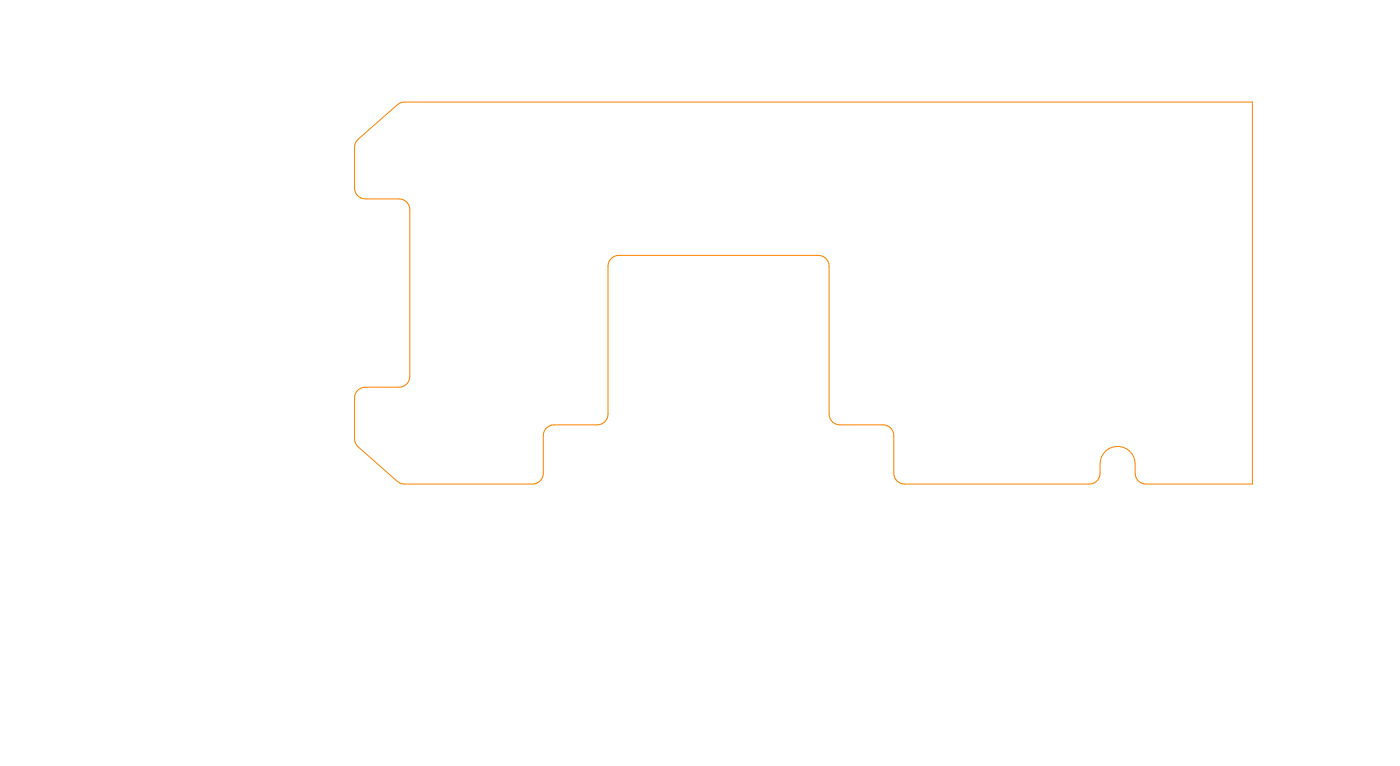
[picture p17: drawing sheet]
<svg xmlns="http://www.w3.org/2000/svg" width="173mm" height="95mm" viewBox="0 0 173 95" stroke-linecap="round" stroke-linejoin="round" font-family="sans-serif">
<path d="M44.2 17.2l4.9-4.3 .5-.3h.3h104.7v47.1h-13.1a1.33 1.33 0 0 1-1.3-1.3 3 3 0 0 0-.8-2.7 2.17 2.17 0 0 0-2.3-.4 2.17 2.17 0 0 0-1.3 2 2.43 2.43 0 0 1-.3 1.9 1.33 1.33 0 0 1-1 .5h-22.8a1.33 1.33 0 0 1-1.3-1.3v-4.6a1.33 1.33 0 0 0-1.4-1.4h-5.3a1.33 1.33 0 0 1-1.3-1.3v-18.2a1.33 1.33 0 0 0-1.4-1.4h-24.6a1.33 1.33 0 0 0-1.3 1.4v18.2a1.33 1.33 0 0 1-1.4 1.3h-5.3a1.33 1.33 0 0 0-1.3 1.4v4.6a1.33 1.33 0 0 1-1.4 1.3h-16.1l-.5-.3-4.9-4.2a1.32 1.32 0 0 1-.4-1v-5.1a1.33 1.33 0 0 1 1.3-1.3h4.2a1.33 1.33 0 0 0 1.3-1.3v-20.6a1.33 1.33 0 0 0-1.3-1.4h-4.2a1.33 1.33 0 0 1-1.3-1.3v-5a1.32 1.32 0 0 1 .4-1z" fill="none" stroke="#fd8300" stroke-width=".12"/>
</svg>
